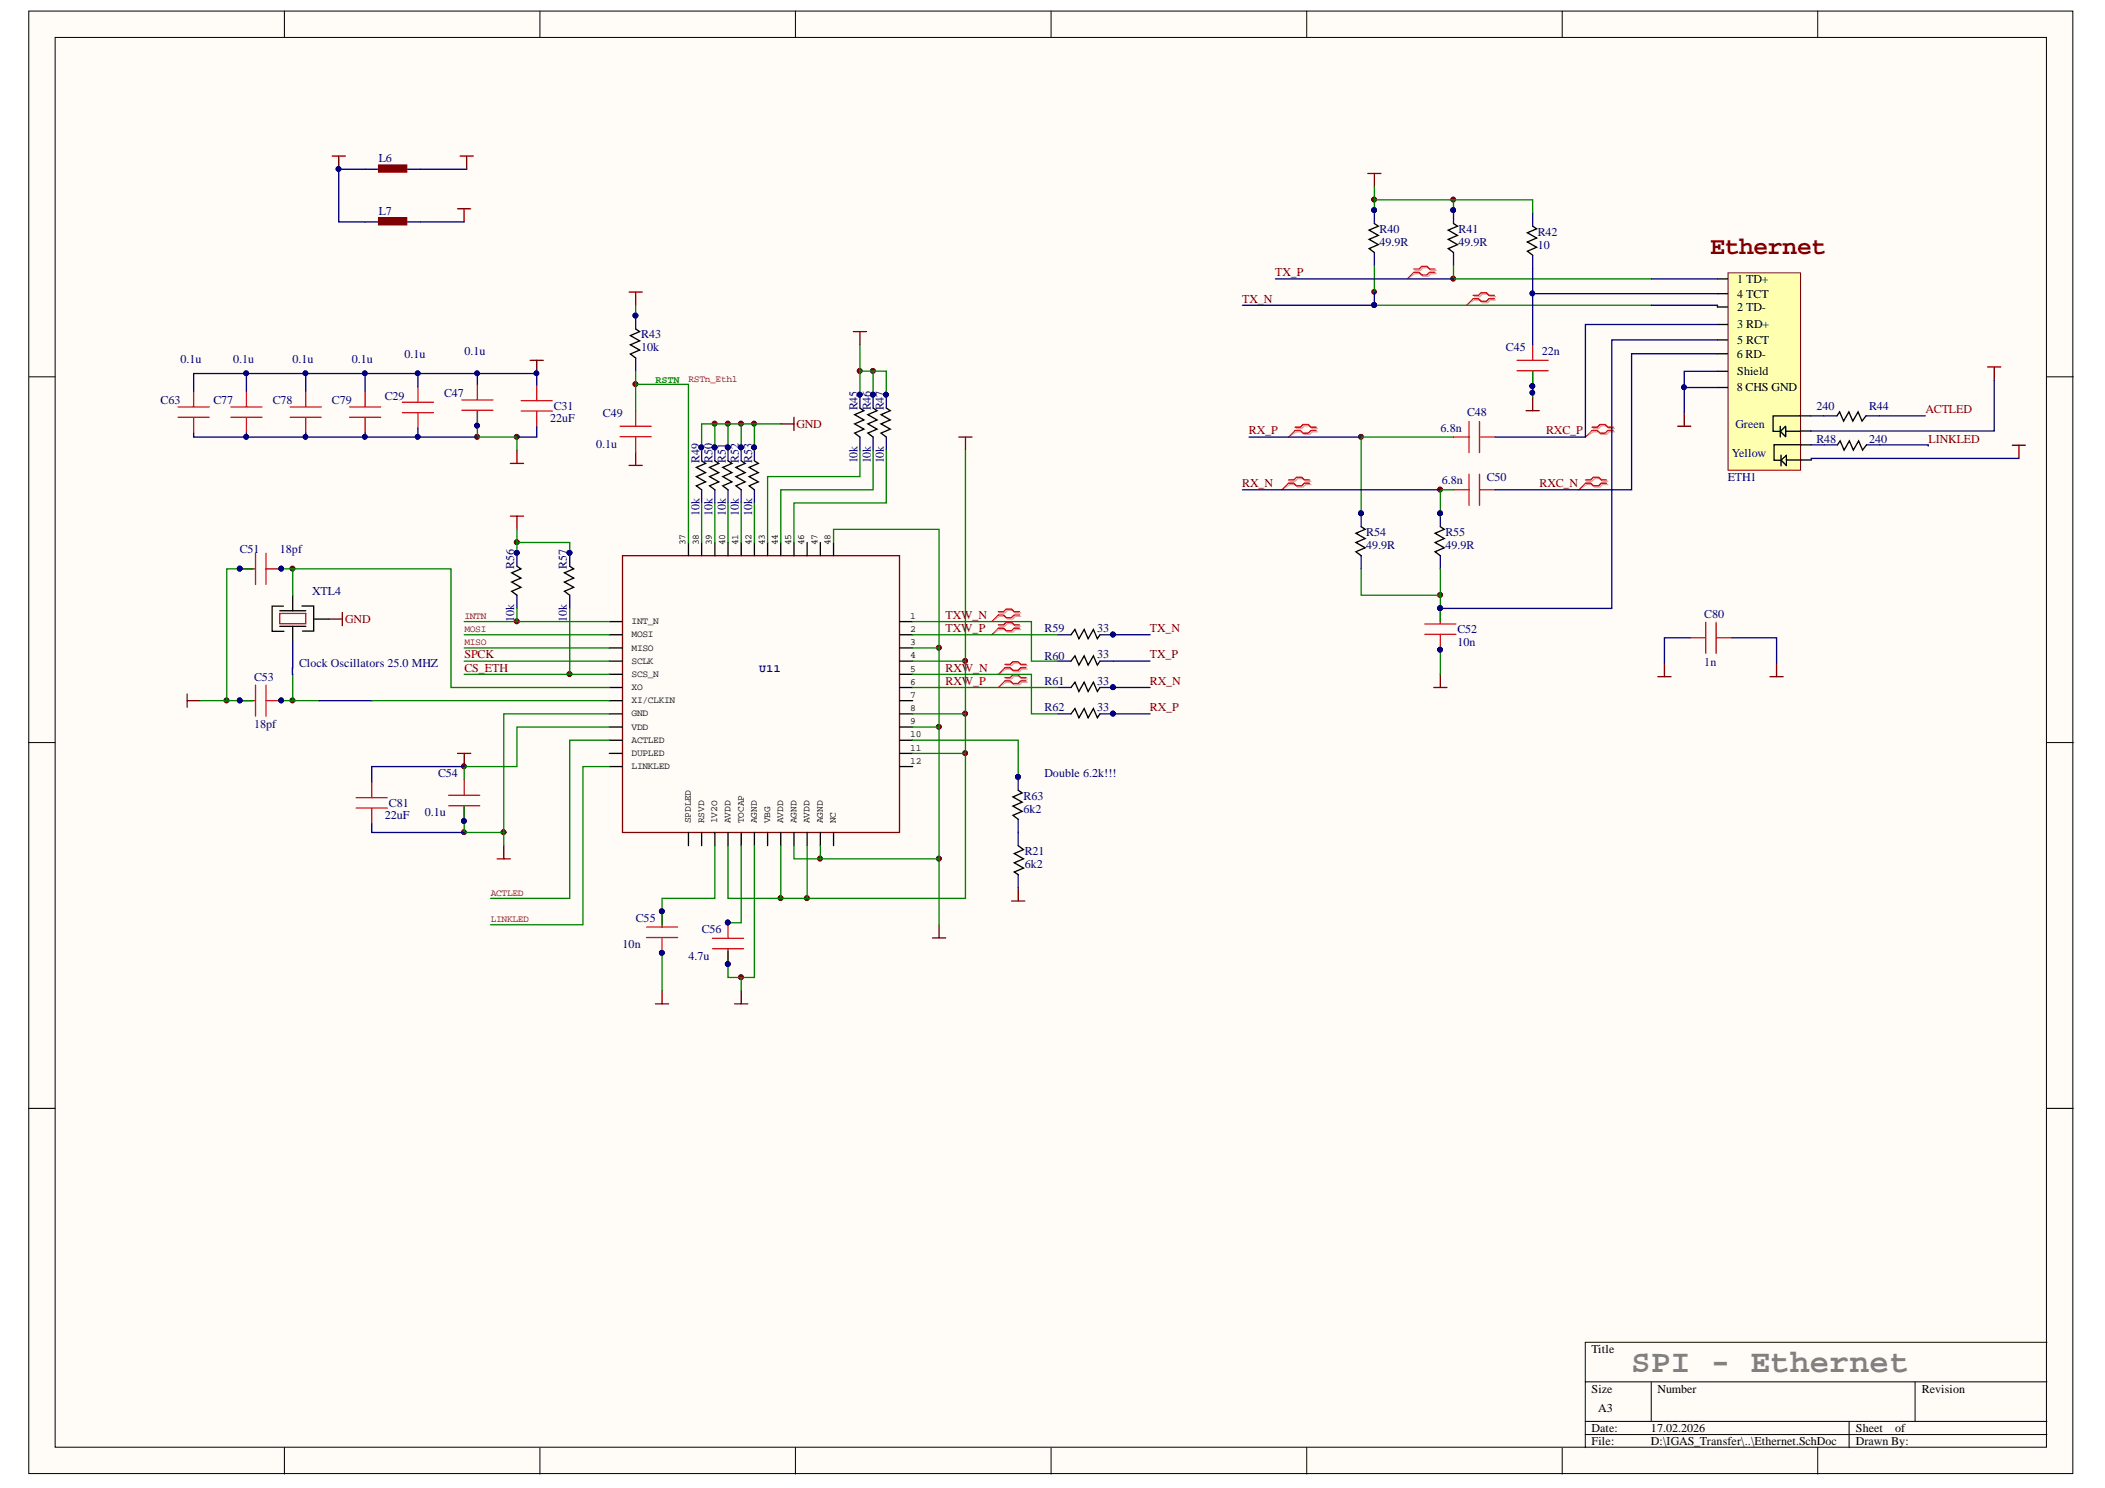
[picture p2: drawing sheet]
<svg xmlns="http://www.w3.org/2000/svg" width="297mm" height="210mm" viewBox="0 0 297 210" stroke-linecap="round" stroke-linejoin="round" font-family="sans-serif">
<defs><g id="words">
<text font-size="4.6" fill="#808080" x="230.2" y="193.6">SPI - Ethernet</text>
<text font-size="3.5" fill="#800000" x="241.3" y="35.8">Ethernet</text>
<g font-size="1.7" fill="#000080">
<text x="53.4" y="22.9">L6</text>
<text x="53.4" y="30.4">L7</text>
<text x="194.7" y="32.8">R40</text>
<text x="194.7" y="34.7">49.9R</text>
<text x="205.8" y="32.8">R41</text>
<text x="205.8" y="34.7">49.9R</text>
<text x="217" y="33.2">R42</text>
<text x="217" y="35.1">10</text>
<text x="90.5" y="47.7">R43</text>
<text x="25.5" y="51.1">0.1u</text>
<text x="32.9" y="51.1">0.1u</text>
<text x="41.3" y="51.1">0.1u</text>
<text x="49.6" y="51.1">0.1u</text>
<text x="57.1" y="50.5">0.1u</text>
<text x="65.5" y="50.1">0.1u</text>
<text x="90.5" y="49.5">10k</text>
<text x="212.5" y="49.5">C45</text>
<text x="217.6" y="50.1">22n</text>
<text x="22.7" y="57.1">C63</text>
<text x="30.1" y="57.1">C77</text>
<text x="38.5" y="57.1">C78</text>
<text x="46.8" y="57.1">C79</text>
<text x="54.3" y="56.4">C29</text>
<text x="62.7" y="56">C47</text>
<text x="77.6" y="59.5">22uF</text>
<text x="78.1" y="57.8">C31</text>
<text x="85.1" y="58.8">C49</text>
<text x="121" y="57.9" transform="rotate(-90 121 57.9)">R45</text>
<text x="122.9" y="57.9" transform="rotate(-90 122.9 57.9)">R46</text>
<text x="124.7" y="57.9" transform="rotate(-90 124.7 57.9)">R47</text>
<text x="207" y="58.7">C48</text>
<text x="256.3" y="57.9">240</text>
<text x="263.8" y="57.9">R44</text>
<text x="84.1" y="63.1">0.1u</text>
<text x="98.7" y="65.3" transform="rotate(-90 98.7 65.3)">R49</text>
<text x="100.5" y="65.3" transform="rotate(-90 100.5 65.3)">R50</text>
<text x="102.4" y="65.3" transform="rotate(-90 102.4 65.3)">R51</text>
<text x="104.3" y="65.3" transform="rotate(-90 104.3 65.3)">R52</text>
<text x="106.1" y="65.3" transform="rotate(-90 106.1 65.3)">R53</text>
<text x="121" y="65.3" transform="rotate(-90 121 65.3)">10k</text>
<text x="122.9" y="65.3" transform="rotate(-90 122.9 65.3)">10k</text>
<text x="124.7" y="65.3" transform="rotate(-90 124.7 65.3)">10k</text>
<text x="203.3" y="60.9">6.8n</text>
<text x="244.4" y="64.5">Yellow</text>
<text x="244.9" y="60.3">Green</text>
<text x="256.3" y="62.5">R48</text>
<text x="263.8" y="62.5">240</text>
<text x="203.5" y="68.2">6.8n</text>
<text x="209.8" y="67.8">C50</text>
<text x="243.8" y="67.9">ETH1</text>
<text x="98.7" y="72.8" transform="rotate(-90 98.7 72.8)">10k</text>
<text x="100.5" y="72.8" transform="rotate(-90 100.5 72.8)">10k</text>
<text x="102.4" y="72.8" transform="rotate(-90 102.4 72.8)">10k</text>
<text x="104.3" y="72.8" transform="rotate(-90 104.3 72.8)">10k</text>
<text x="106.1" y="72.8" transform="rotate(-90 106.1 72.8)">10k</text>
<text x="192.8" y="75.6">R54</text>
<text x="192.8" y="77.5">49.9R</text>
<text x="204" y="75.6">R55</text>
<text x="204" y="77.5">49.9R</text>
<text x="33.8" y="78">C51</text>
<text x="39.5" y="78">18pf</text>
<text x="44.1" y="83.9">XTL4</text>
<text x="72.6" y="80.3" transform="rotate(-90 72.6 80.3)">R56</text>
<text x="80" y="80.3" transform="rotate(-90 80 80.3)">R57</text>
<text x="72.6" y="87.7" transform="rotate(-90 72.6 87.7)">10k</text>
<text x="80" y="87.7" transform="rotate(-90 80 87.7)">10k</text>
<text x="147.4" y="89.2">R59</text>
<text x="154.8" y="89.2">33</text>
<text x="205.7" y="89.3">C52</text>
<text x="240.5" y="87.2">C80</text>
<text x="42.2" y="94.1">Clock Oscillators 25.0 MHZ</text>
<text x="147.4" y="93">R60</text>
<text x="154.8" y="92.9">33</text>
<text x="205.7" y="91.2">10n</text>
<text x="240.5" y="93.9">1n</text>
<text x="35.9" y="96.1">C53</text>
<text x="147.4" y="96.6">R61</text>
<text x="147.4" y="100.3">R62</text>
<text x="154.8" y="96.6">33</text>
<text x="154.8" y="100.3">33</text>
<text x="35.9" y="102.7">18pf</text>
<text x="54.9" y="113.8">C81</text>
<text x="61.8" y="109.6">C54</text>
<text x="144.4" y="112.8">R63</text>
<text x="147.4" y="109.6">Double 6.2k!!!</text>
<text x="54.3" y="115.5">22uF</text>
<text x="60" y="115.2">0.1u</text>
<text x="144.4" y="114.7">6k2</text>
<text x="144.6" y="120.6">R21</text>
<text x="144.6" y="122.4">6k2</text>
<text x="89.7" y="130">C55</text>
<text x="99" y="131.7">C56</text>
<text x="87.9" y="133.8">10n</text>
<text x="97.2" y="135.4">4.7u</text>
</g>
<g font-size="1.7" fill="#800000">
<text x="180" y="39">TX_P</text>
<text x="175.3" y="42.7">TX_N</text>
<text x="271.7" y="58.3">ACTLED</text>
<text x="112.4" y="60.3">GND</text>
<text x="176.2" y="61.3">RX_P</text>
<text x="218.2" y="61.3">RXC_P</text>
<text x="272.1" y="62.5">LINKLED</text>
<text x="175.3" y="68.7">RX_N</text>
<text x="217.2" y="68.7">RXC_N</text>
<text x="48.7" y="87.9">GND</text>
<text x="133.4" y="87.3">TXW_N</text>
<text x="133.4" y="89.2">TXW_P</text>
<text x="162.3" y="89.2">TX_N</text>
<text x="65.5" y="94.7">CS_ETH</text>
<text x="65.5" y="92.9">SPCK</text>
<text x="133.4" y="94.7">RXW_N</text>
<text x="162.3" y="92.9">TX_P</text>
<text x="133.4" y="96.6">RXW_P</text>
<text x="162.3" y="100.3">RX_P</text>
<text x="162.3" y="96.6">RX_N</text>
</g>
<g font-size="1.7">
<text x="245.1" y="39.9">1 TD+</text>
<text x="245.1" y="43.9">2 TD-</text>
<text x="245.1" y="42">4 TCT</text>
<text x="245.1" y="46.3">3 RD+</text>
<text x="245.1" y="50.5">6 RD-</text>
<text x="245.1" y="48.5">5 RCT</text>
<text x="245.1" y="52.9">Shield</text>
<text x="245.1" y="55.2">8 CHS GND</text>
<text x="224.6" y="190.9">Title</text>
<text x="224.6" y="196.5">Size</text>
<text x="233.9" y="196.5">Number</text>
<text x="271.2" y="196.5">Revision</text>
<text x="224.6" y="202">Date:</text>
<text x="224.6" y="203.9">File:</text>
<text x="225.5" y="199.2">A3</text>
<text x="233" y="202">17.02.2026</text>
<text x="233" y="203.9">D:\IGAS_Transfer\..\Ethernet.SchDoc</text>
<text x="261.9" y="202">Sheet</text>
<text x="261.9" y="203.9">Drawn By:</text>
<text x="267.4" y="202">of</text>
</g>
<text font-size="1.6" fill="#000080" x="107.1" y="94.8">U11</text>
<g font-size="1.4" fill="#800000">
<text x="97.2" y="53.8">RSTn_Eth1</text>
<text x="65.5" y="89.2">MOSI</text>
<text x="65.5" y="87.3">INTN</text>
<text x="65.5" y="91">MISO</text>
<text x="69.3" y="126.3">ACTLED</text>
<text x="69.3" y="130">LINKLED</text>
</g>
<text font-size="1.4" fill="#008000" x="92.5" y="54.1">RSTN</text>
<g font-size="1.4">
<text x="96.7" y="76.9" transform="rotate(-90 96.7 76.9)">37</text>
<text x="98.6" y="76.9" transform="rotate(-90 98.6 76.9)">38</text>
<text x="100.5" y="76.9" transform="rotate(-90 100.5 76.9)">39</text>
<text x="102.3" y="76.9" transform="rotate(-90 102.3 76.9)">40</text>
<text x="104.2" y="76.9" transform="rotate(-90 104.2 76.9)">41</text>
<text x="106" y="76.9" transform="rotate(-90 106 76.9)">42</text>
<text x="107.9" y="76.9" transform="rotate(-90 107.9 76.9)">43</text>
<text x="109.8" y="76.9" transform="rotate(-90 109.8 76.9)">44</text>
<text x="111.6" y="76.9" transform="rotate(-90 111.6 76.9)">45</text>
<text x="113.5" y="76.9" transform="rotate(-90 113.5 76.9)">46</text>
<text x="115.3" y="76.9" transform="rotate(-90 115.3 76.9)">47</text>
<text x="117.2" y="76.9" transform="rotate(-90 117.2 76.9)">48</text>
<text x="89.1" y="89.9">MOSI</text>
<text x="89.1" y="88.1">INT_N</text>
<text x="128.5" y="87.3">1</text>
<text x="128.5" y="89.2">2</text>
<text x="89.1" y="95.5">SCS_N</text>
<text x="89.1" y="93.6">SCLK</text>
<text x="89.1" y="91.8">MISO</text>
<text x="128.5" y="91">3</text>
<text x="128.5" y="92.9">4</text>
<text x="128.5" y="94.7">5</text>
<text x="89.1" y="101.1">GND</text>
<text x="89.1" y="99.2">XI/CLKIN</text>
<text x="89.1" y="97.4">XO</text>
<text x="128.5" y="96.6">6</text>
<text x="128.5" y="98.4">7</text>
<text x="128.5" y="100.3">8</text>
<text x="89.1" y="106.6">DUPLED</text>
<text x="89.1" y="104.8">ACTLED</text>
<text x="89.1" y="102.9">VDD</text>
<text x="128.5" y="102.2">9</text>
<text x="128.5" y="104">10</text>
<text x="128.5" y="105.9">11</text>
<text x="128.5" y="107.7">12</text>
<text x="89.1" y="108.5">LINKLED</text>
<text x="97.5" y="116.1" transform="rotate(-90 97.5 116.1)">SPDLED</text>
<text x="99.4" y="116.1" transform="rotate(-90 99.4 116.1)">RSVD</text>
<text x="101.2" y="116.1" transform="rotate(-90 101.2 116.1)">1V2O</text>
<text x="103.1" y="116.1" transform="rotate(-90 103.1 116.1)">AVDD</text>
<text x="104.9" y="116.1" transform="rotate(-90 104.9 116.1)">TOCAP</text>
<text x="106.8" y="116.1" transform="rotate(-90 106.8 116.1)">AGND</text>
<text x="108.7" y="116.1" transform="rotate(-90 108.7 116.1)">VBG</text>
<text x="110.5" y="116.1" transform="rotate(-90 110.5 116.1)">AVDD</text>
<text x="112.4" y="116.1" transform="rotate(-90 112.4 116.1)">AGND</text>
<text x="114.2" y="116.1" transform="rotate(-90 114.2 116.1)">AVDD</text>
<text x="116.1" y="116.1" transform="rotate(-90 116.1 116.1)">AGND</text>
<text x="118" y="116.1" transform="rotate(-90 118 116.1)">NC</text>
</g>
</g></defs>
<g fill="#fffcf8" stroke="#000" stroke-width=".14">
<path d="M4.1 1.6h288.4v206.3h-288.4z"/>
<path d="M7.8 5.3h281v198.8h-281z"/>
</g>
<g fill="none" stroke="#000" stroke-width=".14">
<path d="M40.1 1.6v3.7M76.2 1.6v3.7M112.2 1.6v3.7M148.3 1.6v3.7M184.4 1.6v3.7M220.4 1.6v3.7M256.5 1.6v3.7M4.1 53.2h3.7M288.9 53.2h3.7M4.1 104.8h3.7M288.9 104.8h3.7M4.1 156.3h3.7"/>
<path d="M288.9 156.3h3.7M223.7 194.9h65.2M233 194.9v5.6M270.2 194.9v5.6M288.9 189.3h-65.2v14.9M40.1 204.2v3.7M76.2 204.2v3.7M112.2 204.2v3.7M148.3 204.2v3.7M184.4 204.2v3.7M220.4 204.2v3.7M223.7 200.5h65.2"/>
<path d="M223.7 202.4h65.2M256.5 204.2v3.7M260.9 200.5v3.7"/>
</g>
<g fill="#000080" stroke="#000080" stroke-width=".14">
<circle cx="32" cy="98.8" r=".33"/>
<circle cx="41.3" cy="98.8" r=".33"/>
<circle cx="41.3" cy="80.2" r=".33"/>
<circle cx="65.5" cy="117.4" r=".33"/>
<circle cx="65.5" cy="108.1" r=".33"/>
<circle cx="67.3" cy="61.6" r=".33"/>
<circle cx="71.1" cy="117.4" r=".33"/>
<circle cx="72.9" cy="87.6" r=".33"/>
<circle cx="72.9" cy="76.5" r=".33"/>
<circle cx="72.9" cy="61.6" r=".33"/>
<circle cx="80.4" cy="95.1" r=".33"/>
<circle cx="89.7" cy="54.2" r=".33"/>
<circle cx="100.8" cy="59.8" r=".33"/>
<circle cx="102.7" cy="59.8" r=".33"/>
<circle cx="104.6" cy="137.8" r=".33"/>
<circle cx="104.6" cy="59.8" r=".33"/>
<circle cx="106.4" cy="59.8" r=".33"/>
<circle cx="110.1" cy="126.7" r=".33"/>
<circle cx="113.9" cy="126.7" r=".33"/>
<circle cx="115.7" cy="121.1" r=".33"/>
<circle cx="121.3" cy="52.3" r=".33"/>
<circle cx="123.2" cy="52.3" r=".33"/>
<circle cx="132.5" cy="121.1" r=".33"/>
<circle cx="132.5" cy="102.5" r=".33"/>
<circle cx="132.5" cy="91.4" r=".33"/>
<circle cx="136.2" cy="106.2" r=".33"/>
<circle cx="136.2" cy="100.7" r=".33"/>
<circle cx="136.2" cy="93.2" r=".33"/>
<circle cx="192" cy="61.6" r=".33"/>
<circle cx="193.9" cy="28.1" r=".33"/>
<circle cx="203.2" cy="83.9" r=".33"/>
<circle cx="203.2" cy="69.1" r=".33"/>
<circle cx="205.1" cy="39.3" r=".33"/>
<circle cx="205.1" cy="28.1" r=".33"/>
<circle cx="67.3" cy="60" r=".33"/>
<circle cx="89.7" cy="44.5" r=".33"/>
<circle cx="125" cy="55.7" r=".33"/>
<circle cx="99" cy="63.1" r=".33"/>
<circle cx="100.8" cy="63.1" r=".33"/>
<circle cx="102.7" cy="63.1" r=".33"/>
<circle cx="104.6" cy="63.1" r=".33"/>
<circle cx="106.4" cy="63.1" r=".33"/>
<circle cx="121.3" cy="55.7" r=".33"/>
<circle cx="123.2" cy="55.7" r=".33"/>
<circle cx="157" cy="89.5" r=".33"/>
<circle cx="157" cy="96.9" r=".33"/>
<circle cx="157" cy="100.7" r=".33"/>
<circle cx="143.6" cy="109.6" r=".33"/>
<circle cx="80.4" cy="78" r=".33"/>
<circle cx="72.9" cy="78" r=".33"/>
<circle cx="65.5" cy="115.8" r=".33"/>
<circle cx="33.8" cy="80.2" r=".33"/>
<circle cx="39.7" cy="80.2" r=".33"/>
<circle cx="33.8" cy="98.8" r=".33"/>
<circle cx="39.7" cy="98.8" r=".33"/>
<circle cx="93.4" cy="128.6" r=".33"/>
<circle cx="93.4" cy="134.4" r=".33"/>
<circle cx="102.7" cy="130.1" r=".33"/>
<circle cx="102.7" cy="136" r=".33"/>
<circle cx="216.2" cy="54.5" r=".33"/>
<circle cx="193.9" cy="29.6" r=".33"/>
<circle cx="205.1" cy="29.6" r=".33"/>
<circle cx="203.2" cy="85.8" r=".33"/>
<circle cx="203.2" cy="91.6" r=".33"/>
<circle cx="192" cy="72.4" r=".33"/>
<circle cx="203.2" cy="72.4" r=".33"/>
</g>
<g fill="none" stroke="#800000" stroke-width=".19">
<path d="M110.2 59.8h1.8M112 58.9v1.8M215.3 57.9h1.9M216.3 56.1v1.8M72 65.4h1.9M72.9 63.5v1.9M87.8 78.4h39.1v39h-39.1zM88.8 65.7h1.8M89.7 63.8v1.9M26.4 97.9v1.9M26.4 98.8h1.9M46.4 87.3h1.9"/>
<path d="M48.3 86.4v1.9M202.3 97h1.9M203.2 95.1v1.9M71.1 119.3v1.9M70.2 121.2h1.8M93.4 139.7v1.9M104.6 139.7v1.9M131.6 132.3h1.8M132.5 130.4v1.9M142.8 127.1h1.8M143.7 125.2v1.9M92.5 141.6h1.9"/>
<path d="M103.7 141.6h1.8"/>
</g>
<g fill="none" stroke="#000" stroke-width=".19">
<path d="M193.9 31.5l.6 .4-1.3 .6 1.3 .7-1.3 .6 1.3 .7-1.3 .6 .7 .5M205.1 31.5l.6 .4-1.3 .6 1.3 .7-1.3 .6 1.3 .7-1.3 .6 .7 .5M216.3 31.9l.5 .4-1.3 .5 1.3 .8-1.3 .5 1.3 .8-1.3 .5 .8 .6M89.7 46.4l.6 .4-1.3 .5 1.3 .8-1.3 .5 1.3 .8-1.3 .5 .7 .6M121.3 57.6l.6 .3-1.3 .6 1.3 .7-1.3 .6 1.3 .7-1.3 .6 .7 .6M123.2 57.6l.6 .3-1.3 .6 1.3 .7-1.3 .6 1.3 .7-1.3 .6 .7 .6M125.1 57.6l.5 .3-1.3 .6 1.3 .7-1.3 .6 1.3 .7-1.3 .6 .8 .6M72.9 79.9l.6 .3-1.3 .6 1.3 .7-1.3 .6 1.3 .7-1.3 .6 .7 .6M80.4 79.9l.6 .3-1.4 .6 1.4 .7-1.4 .6 1.4 .7-1.4 .6 .8 .6M97.1 76.5v1.9M99 65l.6 .4-1.3 .5 1.3 .8-1.3 .5 1.3 .8-1.3 .5 .7 .6M99 76.5v1.9"/>
<path d="M100.9 65l.5 .4-1.3 .5 1.3 .8-1.3 .5 1.3 .8-1.3 .5 .8 .6M100.9 76.5v1.9M102.7 65l.6 .4-1.3 .5 1.3 .8-1.3 .5 1.3 .8-1.3 .5 .7 .6M102.7 76.5v1.9M104.6 65l.6 .4-1.4 .5 1.4 .8-1.4 .5 1.4 .8-1.4 .5 .8 .6M104.6 76.5v1.9M106.5 65l.5 .4-1.3 .5 1.3 .8-1.3 .5 1.3 .8-1.3 .5 .8 .6M106.5 76.5v1.9M108.3 76.5v1.9M110.2 76.5v1.9M112 76.5v1.9M113.9 76.5v1.9"/>
<path d="M115.8 76.5v1.9M117.6 76.5v1.9M192.1 74.3l.5 .4-1.3 .5 1.3 .8-1.3 .5 1.3 .8-1.3 .5 .8 .6M203.2 74.3l.6 .4-1.3 .5 1.3 .8-1.3 .5 1.3 .8-1.3 .5 .7 .6M86 87.7h1.8M86 89.5h1.8M86 91.4h1.8M86 93.3h1.8M86 95.1h1.8M86 97h1.8M86 98.8h1.8M126.9 87.7h1.9"/>
<path d="M126.9 89.5h1.9M126.9 91.4h1.9M126.9 93.3h1.9M126.9 95.1h1.9M126.9 97h1.9M126.9 98.8h1.9M151.1 89.5l.6-.7 .5 1.3 .8-1.3 .5 1.3 .8-1.3 .5 1.3 .4-.6M151.1 93.3l.6-.8 .5 1.3 .8-1.3 .5 1.3 .8-1.3 .5 1.3 .4-.5M151.1 97l.6-.8 .5 1.3 .8-1.3 .5 1.3 .8-1.3 .5 1.3 .4-.5M86 100.7h1.8M86 102.6h1.8M86 104.4h1.8"/>
<path d="M86 106.3h1.8M86 108.1h1.8M97.1 117.4v1.9M99 117.4v1.9M100.9 117.4v1.9M102.7 117.4v1.9M104.6 117.4v1.9M106.5 117.4v1.9M108.3 117.4v1.9M110.2 117.4v1.9M112 117.4v1.9M113.9 117.4v1.9"/>
<path d="M115.8 117.4v1.9M117.6 117.4v1.9M126.9 100.7h1.9M126.9 102.6h1.9M126.9 104.4h1.9M126.9 106.3h1.9M126.9 108.1h1.9M143.7 111.5l.5 .4-1.3 .5 1.3 .8-1.3 .5 1.3 .8-1.3 .5 .8 .6M151.1 100.7l.6-.7 .5 1.3 .8-1.3 .5 1.3 .8-1.3 .5 1.3 .4-.6"/>
</g>
<g fill="#800000" stroke="#800000" stroke-width=".14">
<circle cx="106.4" cy="59.8" r=".33"/>
<circle cx="104.6" cy="59.8" r=".33"/>
<circle cx="102.7" cy="59.8" r=".33"/>
<circle cx="100.8" cy="59.8" r=".33"/>
<circle cx="71.1" cy="117.4" r=".33"/>
<circle cx="65.5" cy="117.4" r=".33"/>
<circle cx="104.6" cy="137.8" r=".33"/>
<circle cx="132.5" cy="91.4" r=".33"/>
<circle cx="132.5" cy="102.5" r=".33"/>
<circle cx="115.7" cy="121.1" r=".33"/>
<circle cx="132.5" cy="121.1" r=".33"/>
<circle cx="32" cy="98.8" r=".33"/>
<circle cx="89.7" cy="54.2" r=".33"/>
<circle cx="65.5" cy="108.1" r=".33"/>
<circle cx="72.9" cy="76.5" r=".33"/>
<circle cx="123.2" cy="52.3" r=".33"/>
<circle cx="121.3" cy="52.3" r=".33"/>
<circle cx="110.1" cy="126.7" r=".33"/>
<circle cx="136.2" cy="100.7" r=".33"/>
<circle cx="113.9" cy="126.7" r=".33"/>
<circle cx="136.2" cy="106.2" r=".33"/>
<circle cx="136.2" cy="93.2" r=".33"/>
<circle cx="80.4" cy="95.1" r=".33"/>
<circle cx="72.9" cy="87.6" r=".33"/>
<circle cx="41.3" cy="80.2" r=".33"/>
<circle cx="41.3" cy="98.8" r=".33"/>
<circle cx="72.9" cy="61.6" r=".33"/>
<circle cx="67.3" cy="61.6" r=".33"/>
<circle cx="193.9" cy="41.2" r=".33"/>
<circle cx="205.1" cy="39.3" r=".33"/>
<circle cx="203.2" cy="69.1" r=".33"/>
<circle cx="192" cy="61.6" r=".33"/>
<circle cx="203.2" cy="83.9" r=".33"/>
<circle cx="205.1" cy="28.1" r=".33"/>
<circle cx="193.9" cy="28.1" r=".33"/>
</g>
<g fill="none" stroke="#ee0e22" stroke-width=".19">
<path d="M65.2 57.9h4.4M65.2 56.4h4.4M67.4 54.2v2.2M67.4 57.9v2.2M89.7 57.9v2.2M207.3 59.5v4.3M208.8 59.5v4.3M214.1 52.3h4.4M214.1 50.8h4.4M216.3 48.6v2.2M216.3 52.3v2.2M36.1 78.1v4.3"/>
<path d="M37.5 78.1v4.3M87.5 61.6h4.4M87.5 60.1h4.4M89.7 61.6v2.2M205.1 61.7h2.2M205.1 69.1h2.2M207.3 66.9v4.4M208.8 66.9v4.4M208.8 61.7h2.2M208.8 69.1h2.2M33.9 80.2h2.2M33.9 98.8h2.2"/>
<path d="M36.1 96.6v4.4M37.5 96.6v4.4M37.5 80.2h2.2M37.5 98.8h2.2M201 89.5h4.4M201 88h4.4M203.2 85.8v2.2M203.2 89.5v2.2M63.3 113.7h4.4M63.3 112.2h4.4M65.5 110v2.2M65.5 113.7v2.2"/>
<path d="M91.2 132.3h4.4M91.2 130.8h4.4M93.4 128.6v2.2M93.4 132.3v2.1M100.5 133.8h4.4M100.5 132.4h4.4M102.7 130.2v2.2M102.7 133.8v2.2"/>
</g>
<g fill="none" stroke="#0c0087" stroke-width=".19">
<path d="M193.9 29.7v1.8M193.9 35.6v1.9M205.1 29.7v1.8M205.1 35.6v1.9M216.3 30v1.9M216.3 36v1.9M89.7 44.5v1.9M89.7 50.5v1.9M121.3 55.7v1.9M123.2 55.7v1.9M125.1 55.7v1.9M72.9 78v1.9"/>
<path d="M80.4 78v1.9M99 63.1v1.9M99 69.1v1.9M100.9 63.1v1.9M100.9 69.1v1.9M102.7 63.1v1.9M102.7 69.1v1.9M104.6 63.1v1.9M104.6 69.1v1.9M106.5 63.1v1.9M106.5 69.1v1.9M121.3 61.7v1.8"/>
<path d="M123.2 61.7v1.8M125.1 61.7v1.8M192.1 72.4v1.9M192.1 78.4v1.8M203.2 72.4v1.9M203.2 78.4v1.8M72.9 84v1.8M80.4 84v1.8M149.3 89.5h1.8M149.3 93.3h1.8M149.3 97h1.8M155.2 89.5h1.9"/>
<path d="M155.2 93.3h1.9M155.2 97h1.9M143.7 109.6v1.9M143.7 115.6v1.8M149.3 100.7h1.8M155.2 100.7h1.9"/>
</g>
<path d="M243.8 38.5h10.3v27.8h-10.3z" fill="#ffffb0" stroke="#800000" stroke-width=".14"/>
<g fill="none" stroke="#000" stroke-width=".19">
<path d="M242.3 39.3h1.5M242.3 49.9h1.5M242.3 54.7h1.5M242.4 43.3h1.4M242.4 41.4h1.4M242.4 45.8h1.4M242.4 48h1.4M242.4 52.4h1.4M255.5 58.7h-5.3v2.2h1M259.2 58.7l.4-.6 .5 1.3 .8-1.3 .6 1.3 .7-1.3 .6 1.3 .5-.7M251.2 60.1v1.5M251.3 64.2v1.5"/>
<path d="M252 60.8l-.1-.7-.6 .7 .7 .8v-.8h2M252.1 64.9v-.7l-.7 .7 .7 .8v-.8h2M254 60.8h1.5M254.1 64.9h1.5M254.1 62.8h1.5M254.1 62.7h-3.8v2.2h1M259.3 62.8l.4-.6 .5 1.3 .8-1.3 .5 1.3 .8-1.3 .5 1.3 .6-.7M39.5 88.4h3.6M39.5 86.2h3.6M40 85.5h-1.6v3.6h1.7M41.3 84v2.2M41.3 88.4v2.1"/>
<path d="M42.6 85.5h1.7v3.5h-1.6M44.2 87.3h2.2M143.7 119.3l.7 .5-1.3 .6 1.3 .8-1.3 .5 1.3 .8-1.3 .5 .6 .4"/>
</g>
<path d="M51.5 23.9h1.9M51.5 31.3h1.9M57.5 23.9h1.8M57.5 31.3h1.8M257.4 58.7h1.8M263.3 58.7h1.9M257.4 62.8h1.9M263.4 62.8h1.8M143.7 117.4v1.9M143.7 123.4v1.8" fill="none" stroke="#0c0087" stroke-width=".19"/>
<g fill="none" stroke="#d0a19e" stroke-width=".19">
<path d="M199.7 38.1h.7l.4-.3h.8l.3 .3h.8M199.7 38.6h.7l.4 .4h.8l.3-.4h.8M208.1 41.9h.7l.4-.4h.7l.4 .4h.7M208.1 42.3h.7l.4 .4h.7l.4-.4h.7M182 67.9h.8l.3-.4h.8l.3 .4h.8M182 68.3h.8l.3 .4h.8l.3-.4h.8M182.9 60.4h.8l.4-.3h.7l.4 .3h.7M182.9 60.9h.8l.4 .4h.7l.4-.4h.7M223.9 67.9h.8l.3-.4h.8l.3 .4h.8M223.9 68.3h.8l.3 .4h.8l.3-.4h.8M224.8 60.4h.8l.4-.3h.7l.4 .3h.7M224.8 60.9h.8l.4 .4h.7l.4-.4h.7"/>
<path d="M141.1 86.5h.7l.4-.4h.7l.4 .4h.7M141.1 86.9h.7l.4 .4h.7l.4-.4h.7M141.1 88.3h.7l.4-.3h.7l.4 .3h.7M141.1 88.8h.7l.4 .4h.7l.4-.4h.7M142 93.9h.7l.4-.4h.7l.4 .4h.8M142 94.4h.7l.4 .3h.7l.4-.3h.8M142 95.8h.7l.4-.4h.7l.4 .4h.8M142 96.2h.7l.4 .4h.7l.4-.4h.8"/>
</g>
<path d="M199.7 38.6l-1.1 .7M208.1 42.3l-1.2 .8M182 68.3l-1.1 .8M182.9 60.9l-1.1 .8M223.9 68.3l-1.1 .8M224.8 60.9l-1.1 .8M141.1 86.9l-1.2 .8M141.1 88.8l-1.2 .7M142 94.4l-1.1 .7M142 96.2l-1.1 .8" fill="none" stroke="#d0a19e" stroke-width=".14"/>
<g fill="none" stroke="#f00" stroke-width=".19">
<path d="M199.5 37.9h.7l.4-.3h.8l.3 .3h.8M199.5 38.4h.7l.4 .4h.8l.3-.4h.8M207.9 41.7h.7l.4-.4h.7l.4 .4h.8M207.9 42.1h.7l.4 .4h.7l.4-.4h.8M181.8 67.7h.8l.3-.4h.8l.4 .4h.7M181.8 68.2h.8l.3 .3h.8l.4-.3h.7M182.8 60.3h.7l.4-.4h.7l.4 .4h.7M182.8 60.7h.7l.4 .4h.7l.4-.4h.7M223.7 67.7h.8l.3-.4h.8l.4 .4h.7M223.7 68.2h.8l.3 .3h.8l.4-.3h.7M224.7 60.3h.7l.4-.4h.7l.4 .4h.7M224.7 60.7h.7l.4 .4h.7l.4-.4h.7"/>
<path d="M140.9 86.3h.7l.4-.4h.7l.4 .4h.7M140.9 86.8h.7l.4 .3h.7l.4-.3h.7M140.9 88.1h.7l.4-.3h.7l.4 .3h.7M140.9 88.6h.7l.4 .4h.7l.4-.4h.7M141.8 93.7h.7l.4-.3h.8l.3 .3h.8M141.8 94.2h.7l.4 .4h.8l.3-.4h.8M141.8 95.6h.7l.4-.4h.8l.3 .4h.8M141.8 96.1h.7l.4 .3h.8l.3-.3h.8"/>
</g>
<path d="M199.5 38.4l-.9 .9M207.9 42.1l-1 1M181.8 68.2l-.9 .9M182.8 60.7l-1 1M223.7 68.2l-.9 .9M224.7 60.7l-1 1M140.9 86.8l-1 .9M140.9 88.6l-1 .9M141.8 94.2l-.9 .9M141.8 96.1l-.9 .9" fill="none" stroke="#f00" stroke-width=".14"/>
<g fill="none" stroke="#ee0e22" stroke-width=".19">
<path d="M25.1 58.9h4.4M25.1 57.4h4.4M27.3 55.2v2.2M27.3 58.9v2.2M32.6 58.9h4.4M32.6 57.4h4.4M34.8 55.2v2.2M34.8 58.9v2.2M41 58.9h4.3M41 57.4h4.3M43.1 55.2v2.2M43.1 58.9v2.2"/>
<path d="M49.3 58.9h4.4M49.3 57.4h4.4M51.5 55.2v2.2M51.5 58.9v2.2M56.8 58.2h4.4M56.8 56.7h4.4M59 54.6v2.1M59 58.2v2.2M73.5 56.5h4.4M73.5 58h4.4M75.7 54.3v2.2M75.7 58v2.2"/>
<path d="M39.5 86.5h3.6v1.5h-3.6zM238.5 90h2.2M240.7 87.8v4.4M242.2 87.8v4.4M242.2 90h2.2M50.3 112.5h4.4M50.3 114h4.4M52.5 110.3v2.2M52.5 114v2.2"/>
</g>
<g fill="none" stroke="#800000" stroke-width=".19">
<path d="M46.9 22h1.8M47.8 22v1.9M64.6 29.5h1.8M64.9 22h1.9M65.5 29.5v1.8M65.9 22v1.9M193 24.5h1.9M193.9 24.5v1.8M74.8 50.8h1.9M75.7 50.8v1.9M88.8 41.2h1.8M89.7 41.2v1.9"/>
<path d="M120.4 46.8h1.9M121.3 46.8v1.8M237.7 58.3v1.8M280.5 51.8h1.8M281.4 51.8v1.8M72 72.8h1.9M72.9 72.8v1.9M135.3 61.7h1.9M136.2 61.7v1.8M236.7 60.1h1.9M284 62.8h1.8M284.9 62.8v1.9"/>
<path d="M233.9 95.5h1.9M234.9 93.6v1.9M249.8 95.5h1.8M250.7 93.6v1.9M64.6 106.3h1.8M65.5 106.3v1.8"/>
</g>
<g fill="#800000" stroke="#800000" stroke-width=".14">
<path d="M53.4 23.3h4v1h-4z"/>
<path d="M53.4 30.7h4v1h-4z"/>
</g>
<g fill="#000080" stroke="#000080" stroke-width=".14">
<circle cx="47.8" cy="23.8" r=".33"/>
<circle cx="75.7" cy="52.7" r=".33"/>
<circle cx="106.4" cy="63.1" r=".33"/>
<circle cx="104.6" cy="63.1" r=".33"/>
<circle cx="102.7" cy="63.1" r=".33"/>
<circle cx="100.8" cy="63.1" r=".33"/>
<circle cx="102.7" cy="136" r=".33"/>
<circle cx="93.4" cy="134.4" r=".33"/>
<circle cx="102.7" cy="130.1" r=".33"/>
<circle cx="89.7" cy="44.5" r=".33"/>
<circle cx="72.9" cy="78" r=".33"/>
<circle cx="123.2" cy="55.7" r=".33"/>
<circle cx="121.3" cy="55.7" r=".33"/>
<circle cx="39.7" cy="80.2" r=".33"/>
<circle cx="39.7" cy="98.8" r=".33"/>
<circle cx="80.4" cy="78" r=".33"/>
<circle cx="93.4" cy="128.6" r=".33"/>
<circle cx="125" cy="55.7" r=".33"/>
<circle cx="143.6" cy="109.6" r=".33"/>
<circle cx="99" cy="63.1" r=".33"/>
<circle cx="33.8" cy="98.8" r=".33"/>
<circle cx="33.8" cy="80.2" r=".33"/>
<circle cx="65.5" cy="115.8" r=".33"/>
<circle cx="203.2" cy="91.6" r=".33"/>
<circle cx="203.2" cy="85.8" r=".33"/>
<circle cx="193.9" cy="29.6" r=".33"/>
<circle cx="205.1" cy="29.6" r=".33"/>
<circle cx="193.9" cy="43" r=".33"/>
<circle cx="192" cy="72.4" r=".33"/>
<circle cx="203.2" cy="72.4" r=".33"/>
<circle cx="216.2" cy="41.4" r=".33"/>
<circle cx="157" cy="89.5" r=".33"/>
<circle cx="157" cy="96.9" r=".33"/>
<circle cx="157" cy="100.7" r=".33"/>
<circle cx="216.2" cy="55.4" r=".33"/>
<circle cx="216.2" cy="54.5" r=".33"/>
<circle cx="67.3" cy="52.7" r=".33"/>
<circle cx="67.3" cy="60" r=".33"/>
<circle cx="237.6" cy="54.6" r=".33"/>
<circle cx="58.9" cy="52.7" r=".33"/>
<circle cx="51.5" cy="52.7" r=".33"/>
<circle cx="43.1" cy="52.7" r=".33"/>
<circle cx="34.7" cy="52.7" r=".33"/>
<circle cx="34.7" cy="61.6" r=".33"/>
<circle cx="58.9" cy="61.6" r=".33"/>
<circle cx="43.1" cy="61.6" r=".33"/>
<circle cx="51.5" cy="61.6" r=".33"/>
</g>
<g fill="none" stroke="#008000" stroke-width=".19">
<path d="M193.9 30v-1.8h11.2v1.8M193.9 26.3v1.9M193.9 37.5v3.7M205.1 28.2h11.2v1.8M205.1 37.5v1.8h27.9M67.4 57.9v3.8h5.5v1.8M89.7 43.1v1.8M89.7 54.2h7.4v22.3M89.7 52.4v5.5M100.9 59.8v3.7M102.7 59.8v3.7M102.7 59.8h-3.7v3.7"/>
<path d="M102.7 59.8h1.9M104.6 59.8v3.7M104.6 59.8h5.6M106.5 59.8v3.7M121.3 52.4v3.7M121.3 52.4h1.9M121.3 48.6v3.8M123.2 52.4v3.7M123.2 52.4h1.9v3.7M193.9 43.1h39.1M216.3 52.4v3.7M72.9 76.5v1.9"/>
<path d="M72.9 76.5h7.5v1.9M72.9 74.7v1.8M99 71v5.5M100.9 71v5.5M102.7 71v5.5M104.6 71v5.5M106.5 71v5.5M117.6 76.5v-1.8h14.9v16.7M121.3 63.5v3.7h-13v9.3M123.2 63.5v5.6h-13v7.4M125.1 63.5v7.5h-13.1v5.5M136.2 63.5v42.8"/>
<path d="M205.1 61.7h-13v11.1M205.1 69.1h-1.9v3.7M28.3 98.8h7.4M35.7 80.2h-3.7v18.6M39.4 80.2h1.9M39.4 98.8h1.9M41.3 80.2h22.3v16.8h22.4M41.3 80.2v3.8M41.3 95.1v3.7M41.3 98.8h3.7M52.5 98.8h33.5M65.5 91.4h20.5"/>
<path d="M65.5 93.3h20.5M65.5 95.1h20.5M65.5 89.5h20.5M65.5 87.7h20.5M72.9 85.8v1.9M80.4 85.8v9.3M128.8 87.7h16.7v5.6h3.8M128.8 95.1h16.7v5.6h3.8M128.8 91.4h3.7M128.8 93.3h7.4M128.8 89.5h20.5M128.8 97h20.5"/>
<path d="M132.5 91.4v39M192.1 80.2v3.8h11.1M203.2 91.4v3.7M203.2 84v3.7M203.2 80.2v3.8M65.5 113.7v3.7h5.6M71.1 117.4v1.9M86 108.1h-3.7v22.3h-13.1M86 104.4h-5.6v22.3h-11.2M86 100.7h-14.9v16.7M86 102.6h-13.1v5.5h-7.4v1.9M100.9 119.3v7.4h-7.5v3.7"/>
<path d="M102.7 119.3v7.4h7.5M104.6 119.3v10.9h-1.9v.2M106.5 119.3v18.6h-1.9M110.2 119.3v7.4M112 119.3v1.9h3.8M113.9 119.3v7.4M115.8 119.3v1.9M128.8 104.4h14.9v5.6M128.8 102.6h3.7M128.8 106.3h7.4M128.8 100.7h7.4M136.2 106.3v20.4h-22.3"/>
<path d="M93.4 134.2v5.5M102.7 134.2v3.7h1.9M104.6 137.9v1.8M110.2 126.7h3.7M115.8 121.2h16.7"/>
</g>
<g fill="none" stroke="#000080" stroke-width=".19">
<path d="M51.5 23.9h-3.7v7.4h3.7M59.3 23.9h6.6M59.3 31.3h6.2M180 39.3h25.1M216.3 37.9v3.5h26.1M233 39.3h9.3M34.8 52.7v2.5M43.1 52.7v2.5M51.5 52.7v2.5M59 52.7v1.9M67.4 54.2v-1.5h8.3v1.6M67.4 52.7h-40.1v2.5"/>
<path d="M193.9 41.2v1.9h-18.6M216.3 41.4v7.2M216.3 54.5v.9M233 43.1h9.4v.2M242.3 49.9h-12.1v19.2h-19.2M242.3 54.7h-4.6v3.6M242.4 45.8h-18.7v15.9h-12.7M242.4 48h-15v37.8h-24.2M242.4 52.4h-4.7v2.3M255.5 58.7h1.9M265.2 58.7h6.5M281.4 53.6v7.2h-25.9"/>
<path d="M27.3 61.1v.6h7.5M34.8 61.1v.6h8.3M43.1 61.1v.6h8.4v-.6M59 60.4v1.3h-7.5M59 61.7h8.4M75.7 60.2v1.5h-2.8M175.3 69.1h27.9M176.3 61.7h15.8M255.6 62.8h1.8M265.2 62.8h6.9v.1M284.9 64.7h-29.3v.2M41.3 90.5v4.6"/>
<path d="M45 98.8h7.5M156.7 89.5h5.6M156.7 97h5.6M157.1 93.3h5.2M238.5 90h-3.6v3.6M244.4 90h6.3v3.6M52.5 116.2v1.2h13M65.5 108.1h-13v2.2M156.7 100.7h5.6"/>
</g>
<use href="#words"/>
</svg>
